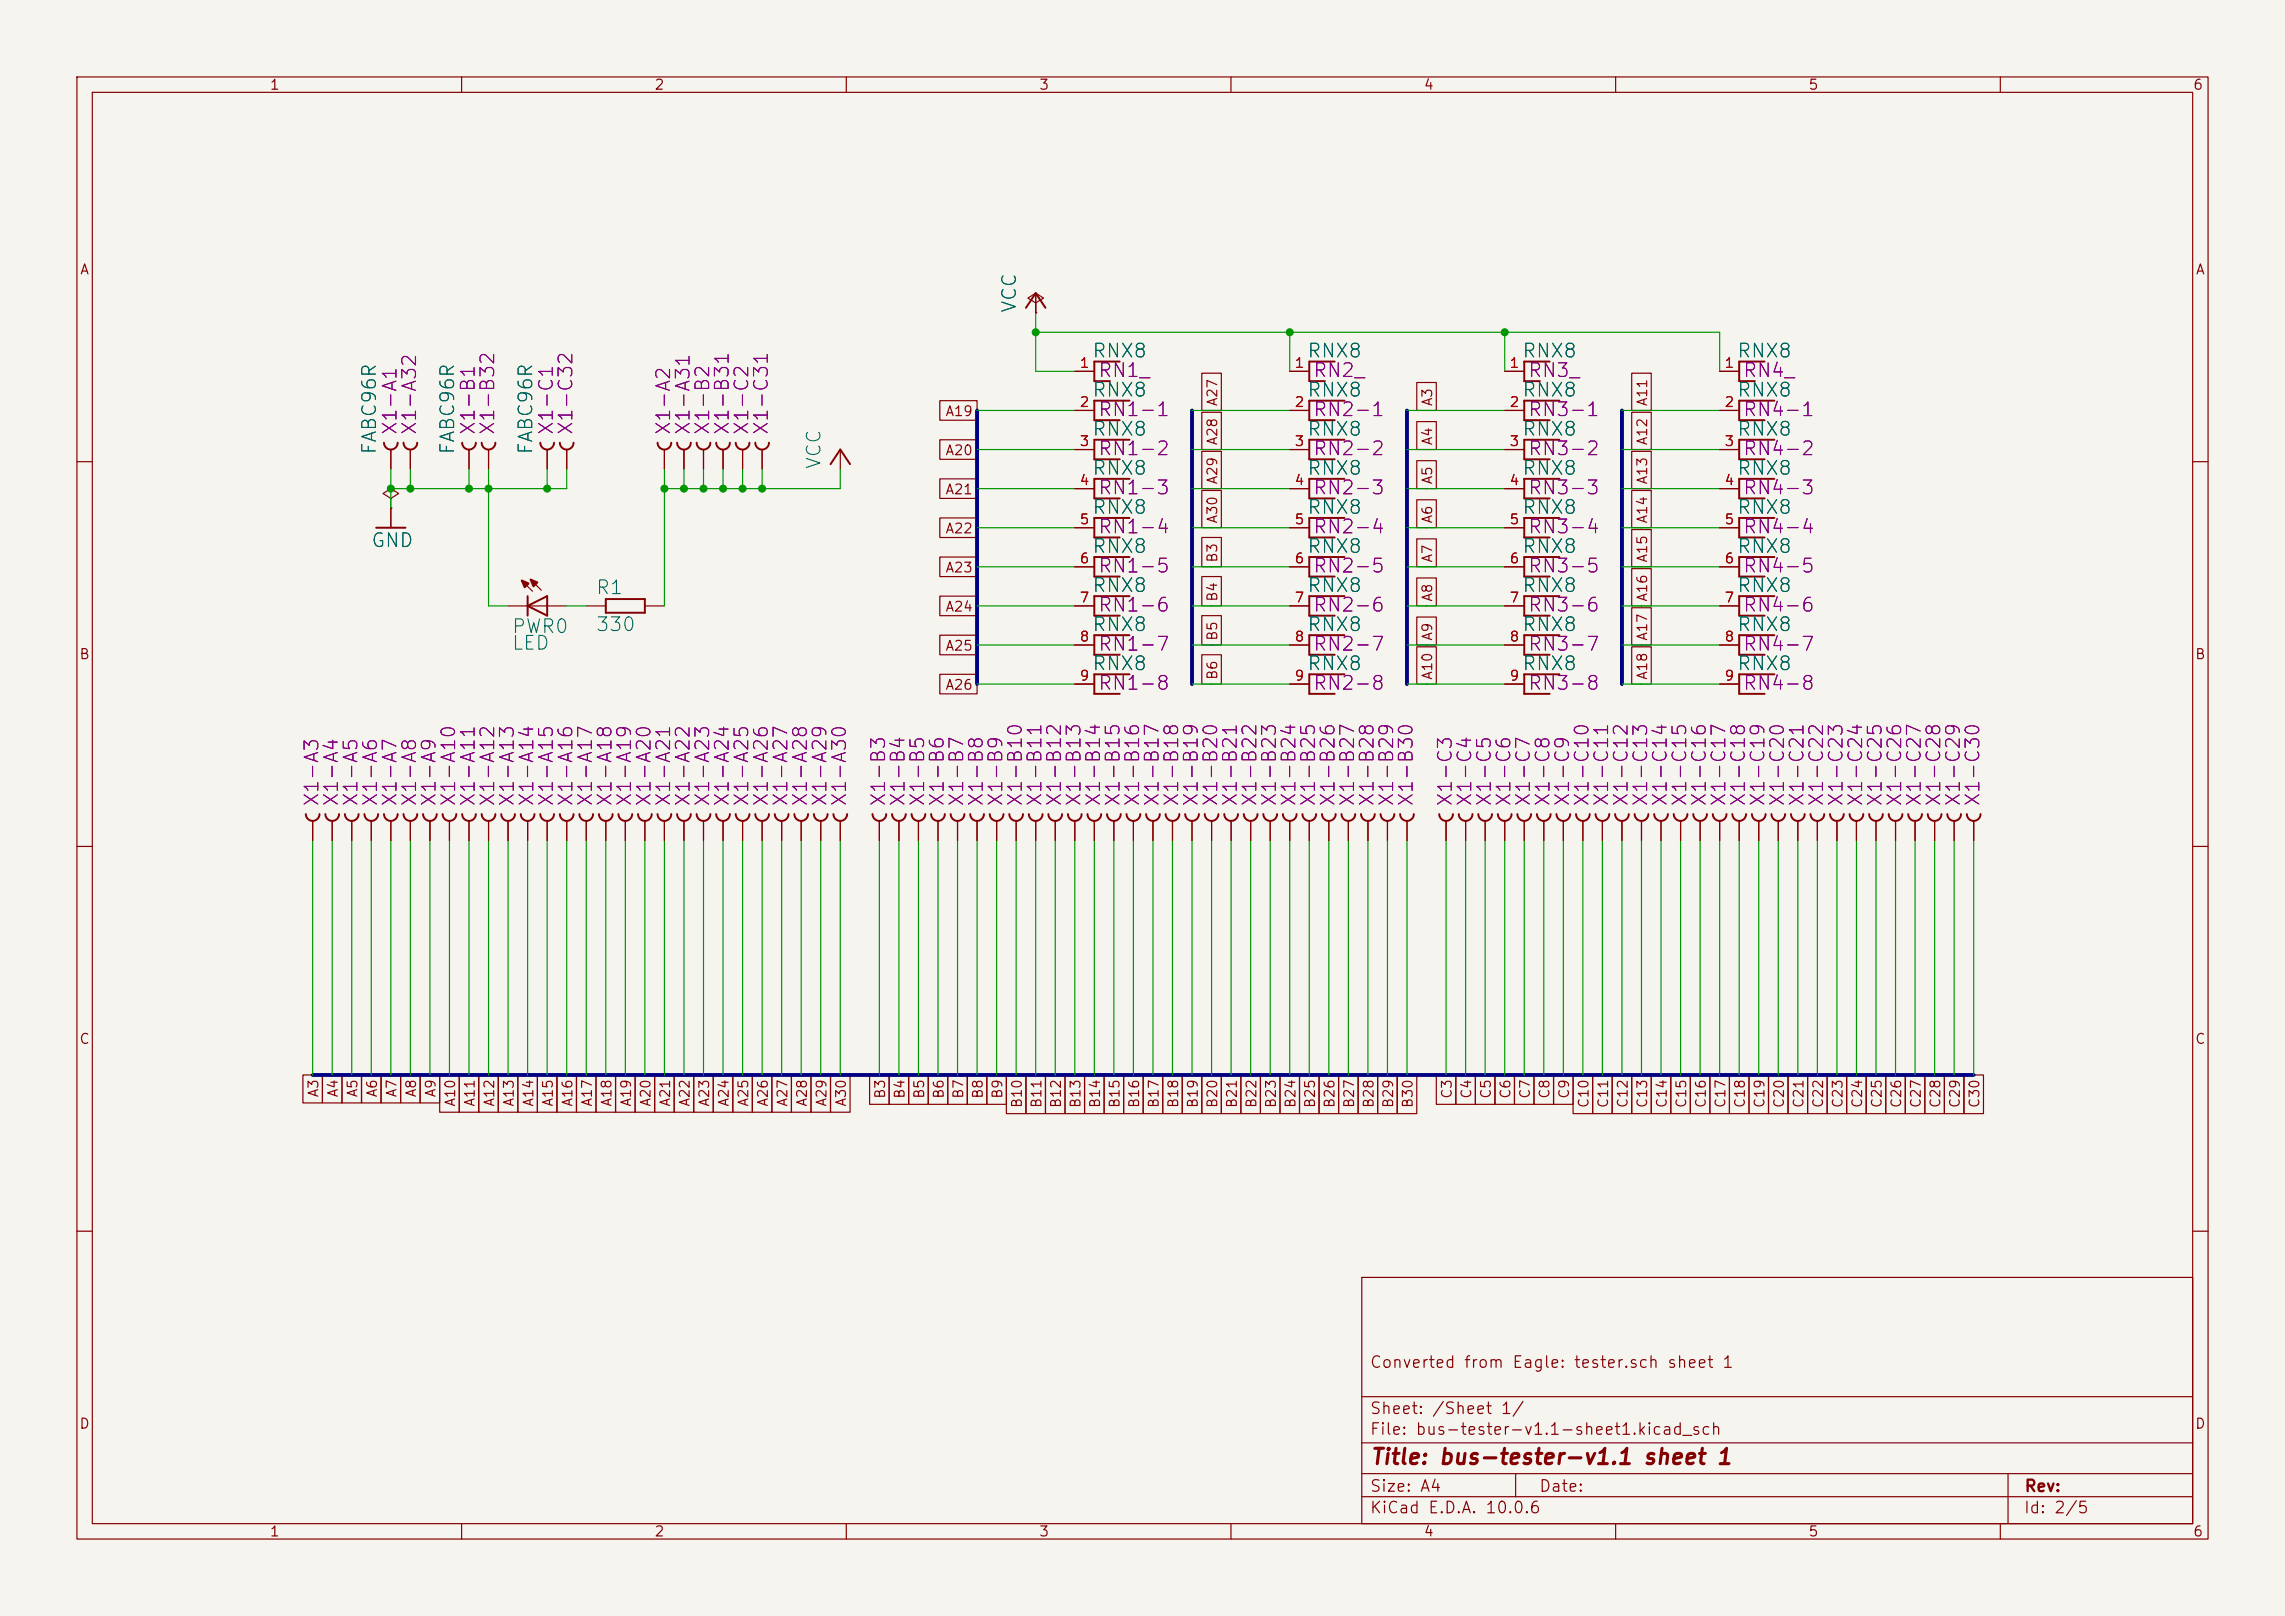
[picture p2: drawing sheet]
<svg xmlns="http://www.w3.org/2000/svg" width="297mm" height="210mm" viewBox="0 0 297 210" stroke-linecap="round" stroke-linejoin="round" font-family="sans-serif">
<defs><g id="words">
<text font-size="2" fill="#840000" x="178" y="190.8">Title: bus-tester-v1.1 sheet 1</text>
<g font-size="1.8" fill="#006464">
<text x="132.5" y="40.8" transform="rotate(-90 132.5 40.8)">VCC</text>
<text x="141.8" y="46.9">RNX8</text>
<text x="169.8" y="46.9">RNX8</text>
<text x="197.7" y="46.9">RNX8</text>
<text x="225.7" y="46.9">RNX8</text>
<text x="141.8" y="52">RNX8</text>
<text x="169.8" y="52">RNX8</text>
<text x="197.7" y="52">RNX8</text>
<text x="225.7" y="52">RNX8</text>
<text x="49.3" y="59.2" transform="rotate(-90 49.3 59.2)">FABC96R</text>
<text x="59.5" y="59.2" transform="rotate(-90 59.5 59.2)">FABC96R</text>
<text x="69.7" y="59.2" transform="rotate(-90 69.7 59.2)">FABC96R</text>
<text x="141.8" y="57.1">RNX8</text>
<text x="169.8" y="57.1">RNX8</text>
<text x="197.7" y="57.1">RNX8</text>
<text x="225.7" y="57.1">RNX8</text>
<text x="107.1" y="61.1" transform="rotate(-90 107.1 61.1)">VCC</text>
<text x="141.8" y="62.2">RNX8</text>
<text x="169.8" y="62.2">RNX8</text>
<text x="197.7" y="62.2">RNX8</text>
<text x="225.7" y="62.2">RNX8</text>
<text x="48.1" y="71.6">GND</text>
<text x="141.8" y="67.2">RNX8</text>
<text x="169.8" y="67.2">RNX8</text>
<text x="197.7" y="67.2">RNX8</text>
<text x="225.7" y="67.2">RNX8</text>
<text x="77.3" y="77.7">R1</text>
<text x="141.8" y="72.3">RNX8</text>
<text x="141.8" y="77.4">RNX8</text>
<text x="169.8" y="77.4">RNX8</text>
<text x="169.8" y="72.3">RNX8</text>
<text x="197.7" y="72.3">RNX8</text>
<text x="197.7" y="77.4">RNX8</text>
<text x="225.7" y="77.4">RNX8</text>
<text x="225.7" y="72.3">RNX8</text>
<text x="66.4" y="82.7">PWR0</text>
<text x="77.3" y="82.5">330</text>
<text x="141.8" y="82.5">RNX8</text>
<text x="169.8" y="82.5">RNX8</text>
<text x="197.7" y="82.5">RNX8</text>
<text x="225.7" y="82.5">RNX8</text>
<text x="66.4" y="84.9">LED</text>
<text x="141.8" y="87.6">RNX8</text>
<text x="169.8" y="87.6">RNX8</text>
<text x="197.7" y="87.6">RNX8</text>
<text x="225.7" y="87.6">RNX8</text>
</g>
<g font-size="1.8" fill="#840084">
<text x="142.6" y="49.5">RN1_</text>
<text x="170.5" y="49.5">RN2_</text>
<text x="198.5" y="49.5">RN3_</text>
<text x="226.4" y="49.5">RN4_</text>
<text x="52" y="56.7" transform="rotate(-90 52 56.7)">X1-A1</text>
<text x="54.5" y="56.7" transform="rotate(-90 54.5 56.7)">X1-A32</text>
<text x="62.2" y="56.7" transform="rotate(-90 62.2 56.7)">X1-B1</text>
<text x="64.7" y="56.7" transform="rotate(-90 64.7 56.7)">X1-B32</text>
<text x="72.3" y="56.7" transform="rotate(-90 72.3 56.7)">X1-C1</text>
<text x="74.9" y="56.7" transform="rotate(-90 74.9 56.7)">X1-C32</text>
<text x="87.6" y="56.7" transform="rotate(-90 87.6 56.7)">X1-A2</text>
<text x="90.1" y="56.7" transform="rotate(-90 90.1 56.7)">X1-A31</text>
<text x="92.6" y="56.7" transform="rotate(-90 92.6 56.7)">X1-B2</text>
<text x="95.2" y="56.7" transform="rotate(-90 95.2 56.7)">X1-B31</text>
<text x="97.7" y="56.7" transform="rotate(-90 97.7 56.7)">X1-C2</text>
<text x="100.3" y="56.7" transform="rotate(-90 100.3 56.7)">X1-C31</text>
<text x="142.6" y="59.6">RN1-2</text>
<text x="142.6" y="54.5">RN1-1</text>
<text x="170.5" y="59.6">RN2-2</text>
<text x="170.5" y="54.5">RN2-1</text>
<text x="198.5" y="59.6">RN3-2</text>
<text x="198.5" y="54.5">RN3-1</text>
<text x="226.4" y="59.6">RN4-2</text>
<text x="226.4" y="54.5">RN4-1</text>
<text x="142.6" y="64.7">RN1-3</text>
<text x="170.5" y="64.7">RN2-3</text>
<text x="198.5" y="64.7">RN3-3</text>
<text x="226.4" y="64.7">RN4-3</text>
<text x="142.6" y="69.8">RN1-4</text>
<text x="170.5" y="69.8">RN2-4</text>
<text x="198.5" y="69.8">RN3-4</text>
<text x="226.4" y="69.8">RN4-4</text>
<text x="142.6" y="74.9">RN1-5</text>
<text x="170.5" y="74.9">RN2-5</text>
<text x="198.5" y="74.9">RN3-5</text>
<text x="226.4" y="74.9">RN4-5</text>
<text x="142.6" y="79.9">RN1-6</text>
<text x="170.5" y="79.9">RN2-6</text>
<text x="198.5" y="79.9">RN3-6</text>
<text x="226.4" y="79.9">RN4-6</text>
<text x="142.6" y="85">RN1-7</text>
<text x="170.5" y="85">RN2-7</text>
<text x="198.5" y="85">RN3-7</text>
<text x="226.4" y="85">RN4-7</text>
<text x="142.6" y="90.1">RN1-8</text>
<text x="170.5" y="90.1">RN2-8</text>
<text x="198.5" y="90.1">RN3-8</text>
<text x="226.4" y="90.1">RN4-8</text>
<text x="41.8" y="104.9" transform="rotate(-90 41.8 104.9)">X1-A3</text>
<text x="44.4" y="104.9" transform="rotate(-90 44.4 104.9)">X1-A4</text>
<text x="46.9" y="104.9" transform="rotate(-90 46.9 104.9)">X1-A5</text>
<text x="49.5" y="104.9" transform="rotate(-90 49.5 104.9)">X1-A6</text>
<text x="52" y="104.9" transform="rotate(-90 52 104.9)">X1-A7</text>
<text x="54.5" y="104.9" transform="rotate(-90 54.5 104.9)">X1-A8</text>
<text x="57.1" y="104.9" transform="rotate(-90 57.1 104.9)">X1-A9</text>
<text x="59.6" y="104.9" transform="rotate(-90 59.6 104.9)">X1-A10</text>
<text x="62.2" y="104.9" transform="rotate(-90 62.2 104.9)">X1-A11</text>
<text x="64.7" y="104.9" transform="rotate(-90 64.7 104.9)">X1-A12</text>
<text x="67.2" y="104.9" transform="rotate(-90 67.2 104.9)">X1-A13</text>
<text x="69.8" y="104.9" transform="rotate(-90 69.8 104.9)">X1-A14</text>
<text x="72.3" y="104.9" transform="rotate(-90 72.3 104.9)">X1-A15</text>
<text x="74.9" y="104.9" transform="rotate(-90 74.9 104.9)">X1-A16</text>
<text x="77.4" y="104.9" transform="rotate(-90 77.4 104.9)">X1-A17</text>
<text x="79.9" y="104.9" transform="rotate(-90 79.9 104.9)">X1-A18</text>
<text x="82.5" y="104.9" transform="rotate(-90 82.5 104.9)">X1-A19</text>
<text x="85" y="104.9" transform="rotate(-90 85 104.9)">X1-A20</text>
<text x="87.6" y="104.9" transform="rotate(-90 87.6 104.9)">X1-A21</text>
<text x="90.1" y="104.9" transform="rotate(-90 90.1 104.9)">X1-A22</text>
<text x="92.6" y="104.9" transform="rotate(-90 92.6 104.9)">X1-A23</text>
<text x="95.2" y="104.9" transform="rotate(-90 95.2 104.9)">X1-A24</text>
<text x="97.7" y="104.9" transform="rotate(-90 97.7 104.9)">X1-A25</text>
<text x="100.3" y="104.9" transform="rotate(-90 100.3 104.9)">X1-A26</text>
<text x="102.8" y="104.9" transform="rotate(-90 102.8 104.9)">X1-A27</text>
<text x="105.3" y="104.9" transform="rotate(-90 105.3 104.9)">X1-A28</text>
<text x="107.9" y="104.9" transform="rotate(-90 107.9 104.9)">X1-A29</text>
<text x="110.4" y="104.9" transform="rotate(-90 110.4 104.9)">X1-A30</text>
<text x="115.5" y="104.9" transform="rotate(-90 115.5 104.9)">X1-B3</text>
<text x="118" y="104.9" transform="rotate(-90 118 104.9)">X1-B4</text>
<text x="120.6" y="104.9" transform="rotate(-90 120.6 104.9)">X1-B5</text>
<text x="123.1" y="104.9" transform="rotate(-90 123.1 104.9)">X1-B6</text>
<text x="125.7" y="104.9" transform="rotate(-90 125.7 104.9)">X1-B7</text>
<text x="128.2" y="104.9" transform="rotate(-90 128.2 104.9)">X1-B8</text>
<text x="130.7" y="104.9" transform="rotate(-90 130.7 104.9)">X1-B9</text>
<text x="133.3" y="104.9" transform="rotate(-90 133.3 104.9)">X1-B10</text>
<text x="135.8" y="104.9" transform="rotate(-90 135.8 104.9)">X1-B11</text>
<text x="138.4" y="104.9" transform="rotate(-90 138.4 104.9)">X1-B12</text>
<text x="140.9" y="104.9" transform="rotate(-90 140.9 104.9)">X1-B13</text>
<text x="143.4" y="104.9" transform="rotate(-90 143.4 104.9)">X1-B14</text>
<text x="146" y="104.9" transform="rotate(-90 146 104.9)">X1-B15</text>
<text x="148.5" y="104.9" transform="rotate(-90 148.5 104.9)">X1-B16</text>
<text x="151.1" y="104.9" transform="rotate(-90 151.1 104.9)">X1-B17</text>
<text x="153.6" y="104.9" transform="rotate(-90 153.6 104.9)">X1-B18</text>
<text x="156.1" y="104.9" transform="rotate(-90 156.1 104.9)">X1-B19</text>
<text x="158.7" y="104.9" transform="rotate(-90 158.7 104.9)">X1-B20</text>
<text x="161.2" y="104.9" transform="rotate(-90 161.2 104.9)">X1-B21</text>
<text x="163.8" y="104.9" transform="rotate(-90 163.8 104.9)">X1-B22</text>
<text x="166.3" y="104.9" transform="rotate(-90 166.3 104.9)">X1-B23</text>
<text x="168.8" y="104.9" transform="rotate(-90 168.8 104.9)">X1-B24</text>
<text x="171.4" y="104.9" transform="rotate(-90 171.4 104.9)">X1-B25</text>
<text x="173.9" y="104.9" transform="rotate(-90 173.9 104.9)">X1-B26</text>
<text x="176.5" y="104.9" transform="rotate(-90 176.5 104.9)">X1-B27</text>
<text x="179" y="104.9" transform="rotate(-90 179 104.9)">X1-B28</text>
<text x="181.5" y="104.9" transform="rotate(-90 181.5 104.9)">X1-B29</text>
<text x="184.1" y="104.9" transform="rotate(-90 184.1 104.9)">X1-B30</text>
<text x="189.2" y="104.9" transform="rotate(-90 189.2 104.9)">X1-C3</text>
<text x="191.7" y="104.9" transform="rotate(-90 191.7 104.9)">X1-C4</text>
<text x="194.2" y="104.9" transform="rotate(-90 194.2 104.9)">X1-C5</text>
<text x="196.8" y="104.9" transform="rotate(-90 196.8 104.9)">X1-C6</text>
<text x="199.3" y="104.9" transform="rotate(-90 199.3 104.9)">X1-C7</text>
<text x="201.9" y="104.9" transform="rotate(-90 201.9 104.9)">X1-C8</text>
<text x="204.4" y="104.9" transform="rotate(-90 204.4 104.9)">X1-C9</text>
<text x="206.9" y="104.9" transform="rotate(-90 206.9 104.9)">X1-C10</text>
<text x="209.5" y="104.9" transform="rotate(-90 209.5 104.9)">X1-C11</text>
<text x="212" y="104.9" transform="rotate(-90 212 104.9)">X1-C12</text>
<text x="214.6" y="104.9" transform="rotate(-90 214.6 104.9)">X1-C13</text>
<text x="217.1" y="104.9" transform="rotate(-90 217.1 104.9)">X1-C14</text>
<text x="219.6" y="104.9" transform="rotate(-90 219.6 104.9)">X1-C15</text>
<text x="222.2" y="104.9" transform="rotate(-90 222.2 104.9)">X1-C16</text>
<text x="224.7" y="104.9" transform="rotate(-90 224.7 104.9)">X1-C17</text>
<text x="227.3" y="104.9" transform="rotate(-90 227.3 104.9)">X1-C18</text>
<text x="229.8" y="104.9" transform="rotate(-90 229.8 104.9)">X1-C19</text>
<text x="232.3" y="104.9" transform="rotate(-90 232.3 104.9)">X1-C20</text>
<text x="234.9" y="104.9" transform="rotate(-90 234.9 104.9)">X1-C21</text>
<text x="237.4" y="104.9" transform="rotate(-90 237.4 104.9)">X1-C22</text>
<text x="240" y="104.9" transform="rotate(-90 240 104.9)">X1-C23</text>
<text x="242.5" y="104.9" transform="rotate(-90 242.5 104.9)">X1-C24</text>
<text x="245" y="104.9" transform="rotate(-90 245 104.9)">X1-C25</text>
<text x="247.6" y="104.9" transform="rotate(-90 247.6 104.9)">X1-C26</text>
<text x="250.1" y="104.9" transform="rotate(-90 250.1 104.9)">X1-C27</text>
<text x="252.7" y="104.9" transform="rotate(-90 252.7 104.9)">X1-C28</text>
<text x="255.2" y="104.9" transform="rotate(-90 255.2 104.9)">X1-C29</text>
<text x="257.7" y="104.9" transform="rotate(-90 257.7 104.9)">X1-C30</text>
</g>
<g font-size="1.5" fill="#840000">
<text x="178" y="178.1">Converted from Eagle: tester.sch sheet 1</text>
<text x="178" y="184.1">Sheet: /Sheet 1/</text>
<text x="178" y="186.8">File: bus-tester-v1.1-sheet1.kicad_sch</text>
<text x="178" y="197">KiCad E.D.A. 10.0.6</text>
<text x="178" y="194.2">Size: A4</text>
<text x="200" y="194.2">Date:</text>
<text x="263" y="197">Id: 2/5</text>
<text x="263" y="194.2">Rev:</text>
</g>
<g font-size="1.3" fill="#840000">
<text x="35" y="12">1</text>
<text x="85" y="12">2</text>
<text x="135" y="12">3</text>
<text x="185" y="12">4</text>
<text x="235" y="12">5</text>
<text x="285" y="12">6</text>
<text x="10.3" y="36">A</text>
<text x="285.3" y="36">A</text>
<text x="158.5" y="52.9" transform="rotate(-90 158.5 52.9)">A27</text>
<text x="186.5" y="52.9" transform="rotate(-90 186.5 52.9)">A3</text>
<text x="214.4" y="52.9" transform="rotate(-90 214.4 52.9)">A11</text>
<text x="122.8" y="54.4">A19</text>
<text x="122.8" y="59.5">A20</text>
<text x="158.5" y="58" transform="rotate(-90 158.5 58)">A28</text>
<text x="186.5" y="58" transform="rotate(-90 186.5 58)">A4</text>
<text x="214.4" y="58" transform="rotate(-90 214.4 58)">A12</text>
<text x="122.8" y="64.6">A21</text>
<text x="158.5" y="63.1" transform="rotate(-90 158.5 63.1)">A29</text>
<text x="186.5" y="63.1" transform="rotate(-90 186.5 63.1)">A5</text>
<text x="214.4" y="63.1" transform="rotate(-90 214.4 63.1)">A13</text>
<text x="122.8" y="69.6">A22</text>
<text x="158.5" y="68.1" transform="rotate(-90 158.5 68.1)">A30</text>
<text x="186.5" y="68.1" transform="rotate(-90 186.5 68.1)">A6</text>
<text x="214.4" y="68.1" transform="rotate(-90 214.4 68.1)">A14</text>
<text x="122.8" y="74.7">A23</text>
<text x="158.5" y="73.2" transform="rotate(-90 158.5 73.2)">B3</text>
<text x="186.5" y="73.2" transform="rotate(-90 186.5 73.2)">A7</text>
<text x="214.4" y="73.2" transform="rotate(-90 214.4 73.2)">A15</text>
<text x="122.8" y="79.8">A24</text>
<text x="158.5" y="83.4" transform="rotate(-90 158.5 83.4)">B5</text>
<text x="158.5" y="78.3" transform="rotate(-90 158.5 78.3)">B4</text>
<text x="186.5" y="83.4" transform="rotate(-90 186.5 83.4)">A9</text>
<text x="186.5" y="78.3" transform="rotate(-90 186.5 78.3)">A8</text>
<text x="214.4" y="83.4" transform="rotate(-90 214.4 83.4)">A17</text>
<text x="214.4" y="78.3" transform="rotate(-90 214.4 78.3)">A16</text>
<text x="10.2" y="86">B</text>
<text x="122.8" y="84.9">A25</text>
<text x="122.8" y="90">A26</text>
<text x="158.5" y="88.5" transform="rotate(-90 158.5 88.5)">B6</text>
<text x="186.5" y="88.5" transform="rotate(-90 186.5 88.5)">A10</text>
<text x="214.4" y="88.5" transform="rotate(-90 214.4 88.5)">A18</text>
<text x="285.2" y="86">B</text>
<text x="10.2" y="136">C</text>
<text x="285.2" y="136">C</text>
<text x="41.7" y="142.7" transform="rotate(-90 41.7 142.7)">A3</text>
<text x="44.2" y="142.7" transform="rotate(-90 44.2 142.7)">A4</text>
<text x="46.8" y="142.7" transform="rotate(-90 46.8 142.7)">A5</text>
<text x="49.3" y="142.7" transform="rotate(-90 49.3 142.7)">A6</text>
<text x="51.9" y="142.7" transform="rotate(-90 51.9 142.7)">A7</text>
<text x="54.4" y="142.7" transform="rotate(-90 54.4 142.7)">A8</text>
<text x="56.9" y="142.7" transform="rotate(-90 56.9 142.7)">A9</text>
<text x="59.5" y="143.9" transform="rotate(-90 59.5 143.9)">A10</text>
<text x="62" y="143.9" transform="rotate(-90 62 143.9)">A11</text>
<text x="64.6" y="143.9" transform="rotate(-90 64.6 143.9)">A12</text>
<text x="67.1" y="143.9" transform="rotate(-90 67.1 143.9)">A13</text>
<text x="69.6" y="143.9" transform="rotate(-90 69.6 143.9)">A14</text>
<text x="72.2" y="143.9" transform="rotate(-90 72.2 143.9)">A15</text>
<text x="74.7" y="143.9" transform="rotate(-90 74.7 143.9)">A16</text>
<text x="77.3" y="143.9" transform="rotate(-90 77.3 143.9)">A17</text>
<text x="79.8" y="143.9" transform="rotate(-90 79.8 143.9)">A18</text>
<text x="82.3" y="143.9" transform="rotate(-90 82.3 143.9)">A19</text>
<text x="84.9" y="143.9" transform="rotate(-90 84.9 143.9)">A20</text>
<text x="87.4" y="143.9" transform="rotate(-90 87.4 143.9)">A21</text>
<text x="90" y="143.9" transform="rotate(-90 90 143.9)">A22</text>
<text x="92.5" y="143.9" transform="rotate(-90 92.5 143.9)">A23</text>
<text x="95" y="143.9" transform="rotate(-90 95 143.9)">A24</text>
<text x="97.6" y="143.9" transform="rotate(-90 97.6 143.9)">A25</text>
<text x="100.1" y="143.9" transform="rotate(-90 100.1 143.9)">A26</text>
<text x="102.7" y="143.9" transform="rotate(-90 102.7 143.9)">A27</text>
<text x="105.2" y="143.9" transform="rotate(-90 105.2 143.9)">A28</text>
<text x="107.7" y="143.9" transform="rotate(-90 107.7 143.9)">A29</text>
<text x="110.3" y="143.9" transform="rotate(-90 110.3 143.9)">A30</text>
<text x="115.4" y="142.9" transform="rotate(-90 115.4 142.9)">B3</text>
<text x="117.9" y="142.9" transform="rotate(-90 117.9 142.9)">B4</text>
<text x="120.4" y="142.9" transform="rotate(-90 120.4 142.9)">B5</text>
<text x="123" y="142.9" transform="rotate(-90 123 142.9)">B6</text>
<text x="125.5" y="142.9" transform="rotate(-90 125.5 142.9)">B7</text>
<text x="128.1" y="142.9" transform="rotate(-90 128.1 142.9)">B8</text>
<text x="130.6" y="142.9" transform="rotate(-90 130.6 142.9)">B9</text>
<text x="189" y="142.9" transform="rotate(-90 189 142.9)">C3</text>
<text x="191.6" y="142.9" transform="rotate(-90 191.6 142.9)">C4</text>
<text x="194.1" y="142.9" transform="rotate(-90 194.1 142.9)">C5</text>
<text x="196.6" y="142.9" transform="rotate(-90 196.6 142.9)">C6</text>
<text x="199.2" y="142.9" transform="rotate(-90 199.2 142.9)">C7</text>
<text x="201.7" y="142.9" transform="rotate(-90 201.7 142.9)">C8</text>
<text x="204.3" y="142.9" transform="rotate(-90 204.3 142.9)">C9</text>
<text x="133.1" y="144.1" transform="rotate(-90 133.1 144.1)">B10</text>
<text x="135.7" y="144.1" transform="rotate(-90 135.7 144.1)">B11</text>
<text x="138.2" y="144.1" transform="rotate(-90 138.2 144.1)">B12</text>
<text x="140.8" y="144.1" transform="rotate(-90 140.8 144.1)">B13</text>
<text x="143.3" y="144.1" transform="rotate(-90 143.3 144.1)">B14</text>
<text x="145.8" y="144.1" transform="rotate(-90 145.8 144.1)">B15</text>
<text x="148.4" y="144.1" transform="rotate(-90 148.4 144.1)">B16</text>
<text x="150.9" y="144.1" transform="rotate(-90 150.9 144.1)">B17</text>
<text x="153.5" y="144.1" transform="rotate(-90 153.5 144.1)">B18</text>
<text x="156" y="144.1" transform="rotate(-90 156 144.1)">B19</text>
<text x="158.5" y="144.1" transform="rotate(-90 158.5 144.1)">B20</text>
<text x="161.1" y="144.1" transform="rotate(-90 161.1 144.1)">B21</text>
<text x="163.6" y="144.1" transform="rotate(-90 163.6 144.1)">B22</text>
<text x="166.2" y="144.1" transform="rotate(-90 166.2 144.1)">B23</text>
<text x="168.7" y="144.1" transform="rotate(-90 168.7 144.1)">B24</text>
<text x="171.2" y="144.1" transform="rotate(-90 171.2 144.1)">B25</text>
<text x="173.8" y="144.1" transform="rotate(-90 173.8 144.1)">B26</text>
<text x="176.3" y="144.1" transform="rotate(-90 176.3 144.1)">B27</text>
<text x="178.9" y="144.1" transform="rotate(-90 178.9 144.1)">B28</text>
<text x="181.4" y="144.1" transform="rotate(-90 181.4 144.1)">B29</text>
<text x="183.9" y="144.1" transform="rotate(-90 183.9 144.1)">B30</text>
<text x="206.8" y="144.1" transform="rotate(-90 206.8 144.1)">C10</text>
<text x="209.3" y="144.1" transform="rotate(-90 209.3 144.1)">C11</text>
<text x="211.9" y="144.1" transform="rotate(-90 211.9 144.1)">C12</text>
<text x="214.4" y="144.1" transform="rotate(-90 214.4 144.1)">C13</text>
<text x="217" y="144.1" transform="rotate(-90 217 144.1)">C14</text>
<text x="219.5" y="144.1" transform="rotate(-90 219.5 144.1)">C15</text>
<text x="222" y="144.1" transform="rotate(-90 222 144.1)">C16</text>
<text x="224.6" y="144.1" transform="rotate(-90 224.6 144.1)">C17</text>
<text x="227.1" y="144.1" transform="rotate(-90 227.1 144.1)">C18</text>
<text x="229.7" y="144.1" transform="rotate(-90 229.7 144.1)">C19</text>
<text x="232.2" y="144.1" transform="rotate(-90 232.2 144.1)">C20</text>
<text x="234.7" y="144.1" transform="rotate(-90 234.7 144.1)">C21</text>
<text x="237.3" y="144.1" transform="rotate(-90 237.3 144.1)">C22</text>
<text x="239.8" y="144.1" transform="rotate(-90 239.8 144.1)">C23</text>
<text x="242.4" y="144.1" transform="rotate(-90 242.4 144.1)">C24</text>
<text x="244.9" y="144.1" transform="rotate(-90 244.9 144.1)">C25</text>
<text x="247.4" y="144.1" transform="rotate(-90 247.4 144.1)">C26</text>
<text x="250" y="144.1" transform="rotate(-90 250 144.1)">C27</text>
<text x="252.5" y="144.1" transform="rotate(-90 252.5 144.1)">C28</text>
<text x="255.1" y="144.1" transform="rotate(-90 255.1 144.1)">C29</text>
<text x="257.6" y="144.1" transform="rotate(-90 257.6 144.1)">C30</text>
<text x="10.2" y="186">D</text>
<text x="285.2" y="186">D</text>
<text x="35" y="200">1</text>
<text x="85" y="200">2</text>
<text x="135" y="200">3</text>
<text x="185" y="200">4</text>
<text x="235" y="200">5</text>
<text x="285" y="200">6</text>
</g>
<g font-size="1.3" fill="#a90000">
<text x="140.2" y="48.1">1</text>
<text x="140.2" y="53.2">2</text>
<text x="168.2" y="48.1">1</text>
<text x="168.2" y="53.2">2</text>
<text x="196.1" y="48.1">1</text>
<text x="196.1" y="53.2">2</text>
<text x="224.1" y="53.2">2</text>
<text x="224.1" y="48.1">1</text>
<text x="140.2" y="58.3">3</text>
<text x="168.2" y="58.3">3</text>
<text x="196.1" y="58.3">3</text>
<text x="224.1" y="58.3">3</text>
<text x="140.2" y="63.4">4</text>
<text x="168.2" y="63.4">4</text>
<text x="196.1" y="63.4">4</text>
<text x="224.1" y="63.4">4</text>
<text x="140.2" y="68.4">5</text>
<text x="168.2" y="68.4">5</text>
<text x="196.1" y="68.4">5</text>
<text x="224.1" y="68.4">5</text>
<text x="140.2" y="73.5">6</text>
<text x="168.2" y="73.5">6</text>
<text x="196.1" y="73.5">6</text>
<text x="224.1" y="73.5">6</text>
<text x="140.2" y="83.7">8</text>
<text x="140.2" y="78.6">7</text>
<text x="168.2" y="83.7">8</text>
<text x="168.2" y="78.6">7</text>
<text x="196.1" y="83.7">8</text>
<text x="196.1" y="78.6">7</text>
<text x="224.1" y="78.6">7</text>
<text x="224.1" y="83.7">8</text>
<text x="140.2" y="88.8">9</text>
<text x="168.2" y="88.8">9</text>
<text x="196.1" y="88.8">9</text>
<text x="224.1" y="88.8">9</text>
</g>
</g></defs>
<path d="M0 0h297v210h-297z" fill="#f5f4ef" stroke="#f5f4ef" stroke-width=".13"/>
<g fill="none" stroke="#840000" stroke-width=".15">
<path d="M10 10h277v190h-277zM12 12h273v186h-273zM60 10v2M110 10v2M160 10v2M210 10v2M260 10v2M134.6 39.4l1-.7-1-.6-1 .6 1 .7v1.2M134.6 38.1v2.5M50.8 58.4v2.6M53.3 58.4v2.6M61 58.4v2.6"/>
<path d="M63.5 58.4v2.6M71.1 58.4v2.6M73.7 58.4v2.6M86.4 58.4v2.6M88.9 58.4v2.6M91.4 58.4v2.6M94 58.4v2.6M96.5 58.4v2.6M99.1 58.4v2.6M109.2 58.4v2.6M122.2 52.1h4.8v2.5h-4.8zM122.2 57.1h4.8v2.6h-4.8z"/>
<path d="M134.6 40.6h.1M139.7 48.3h2.5M139.7 58.4h2.5M139.7 53.3h2.5M156.2 58.7h2.6v4.8h-2.6zM156.2 53.6h2.6v4.8h-2.6zM156.2 48.5h2.6v4.8h-2.6zM167.6 48.3h2.6M167.6 58.4h2.6M167.6 53.3h2.6M184.1 49.7h2.6v3.6h-2.6zM184.1 59.9h2.6v3.6h-2.6z"/>
<path d="M184.1 54.8h2.6v3.6h-2.6zM195.6 48.3h2.5M195.6 58.4h2.5M195.6 53.3h2.5M212.1 53.6h2.5v4.8h-2.5zM212.1 48.5h2.5v4.8h-2.5zM212.1 58.7h2.5v4.8h-2.5zM223.5 48.3h2.6M223.5 58.4h2.6M223.5 53.3h2.6M10 60h2M50.8 64.8l1-.7-1-.6-1 .6 1 .7v1.2"/>
<path d="M50.8 66h.1M50.8 66v2.6M66 78.7h7.7M67.8 75.4l1.4 1.4M69 75.3l1.4 1.4M76.2 78.7h2.5M83.8 78.7h2.6M122.2 62.2h4.8v2.6h-4.8zM122.2 67.3h4.8v2.6h-4.8zM122.2 72.4h4.8v2.5h-4.8zM122.2 77.5h4.8v2.5h-4.8zM139.7 68.6h2.5"/>
<path d="M139.7 73.7h2.5M139.7 78.7h2.5M139.7 63.5h2.5M156.2 74.9h2.6v3.8h-2.6zM156.2 69.8h2.6v3.9h-2.6zM156.2 63.7h2.6v4.9h-2.6zM167.6 68.6h2.6M167.6 73.7h2.6M167.6 78.7h2.6M167.6 63.5h2.6M184.1 75.1h2.6v3.6h-2.6zM184.1 70h2.6v3.7h-2.6z"/>
<path d="M184.1 64.9h2.6v3.7h-2.6zM195.6 68.6h2.5M195.6 73.7h2.5M195.6 78.7h2.5M195.6 63.5h2.5M212.1 68.8h2.5v4.9h-2.5zM212.1 79h2.5v4.8h-2.5zM212.1 73.9h2.5v4.8h-2.5zM212.1 63.7h2.5v4.9h-2.5zM223.5 68.6h2.6M223.5 73.7h2.6M223.5 78.7h2.6"/>
<path d="M223.5 63.5h2.6M285 60h2M122.2 82.5h4.8v2.6h-4.8zM122.2 87.6h4.8v2.6h-4.8zM139.7 83.8h2.5M139.7 88.9h2.5M156.2 85.1h2.6v3.8h-2.6zM156.2 80h2.6v3.8h-2.6zM167.6 83.8h2.6M167.6 88.9h2.6M184.1 84.1h2.6v4.8h-2.6zM184.1 80.2h2.6v3.6h-2.6z"/>
<path d="M195.6 83.8h2.5M195.6 88.9h2.5M212.1 84.1h2.5v4.8h-2.5zM223.5 83.8h2.6M223.5 88.9h2.6M10 110h2M40.6 106.7v2.5M43.2 106.7v2.5M45.7 106.7v2.5M48.3 106.7v2.5M50.8 106.7v2.5M53.3 106.7v2.5"/>
<path d="M55.9 106.7v2.5M58.4 106.7v2.5M61 106.7v2.5M63.5 106.7v2.5M66 106.7v2.5M68.6 106.7v2.5M71.1 106.7v2.5M73.7 106.7v2.5M76.2 106.7v2.5M78.7 106.7v2.5M81.3 106.7v2.5M83.8 106.7v2.5"/>
<path d="M86.4 106.7v2.5M88.9 106.7v2.5M91.4 106.7v2.5M94 106.7v2.5M96.5 106.7v2.5M99.1 106.7v2.5M101.6 106.7v2.5M104.1 106.7v2.5M106.7 106.7v2.5M109.2 106.7v2.5M114.3 106.7v2.5M116.8 106.7v2.5"/>
<path d="M119.4 106.7v2.5M121.9 106.7v2.5M124.5 106.7v2.5M127 106.7v2.5M129.5 106.7v2.5M132.1 106.7v2.5M134.6 106.7v2.5M137.2 106.7v2.5M139.7 106.7v2.5M142.2 106.7v2.5M144.8 106.7v2.5M147.3 106.7v2.5"/>
<path d="M149.9 106.7v2.5M152.4 106.7v2.5M154.9 106.7v2.5M157.5 106.7v2.5M160 106.7v2.5M162.6 106.7v2.5M165.1 106.7v2.5M167.6 106.7v2.5M170.2 106.7v2.5M172.7 106.7v2.5M175.3 106.7v2.5M177.8 106.7v2.5"/>
<path d="M180.3 106.7v2.5M182.9 106.7v2.5M188 106.7v2.5M190.5 106.7v2.5M193 106.7v2.5M195.6 106.7v2.5M198.1 106.7v2.5M200.7 106.7v2.5M203.2 106.7v2.5M205.7 106.7v2.5M208.3 106.7v2.5M210.8 106.7v2.5"/>
<path d="M213.4 106.7v2.5M215.9 106.7v2.5M218.4 106.7v2.5M221 106.7v2.5M223.5 106.7v2.5M226.1 106.7v2.5M228.6 106.7v2.5M231.1 106.7v2.5M233.7 106.7v2.5M236.2 106.7v2.5M238.8 106.7v2.5M241.3 106.7v2.5"/>
<path d="M243.8 106.7v2.5M246.4 106.7v2.5M248.9 106.7v2.5M251.5 106.7v2.5M254 106.7v2.5M256.5 106.7v2.5M285 110h2M39.4 139.7h2.5v3.6h-2.5zM41.9 139.7h2.6v3.6h-2.6zM44.4 139.7h2.6v3.6h-2.6zM47 139.7h2.5v3.6h-2.5zM49.5 139.7h2.6v3.6h-2.6z"/>
<path d="M52.1 139.7h2.5v3.6h-2.5zM54.6 139.7h2.6v3.6h-2.6zM57.1 139.7h2.6v4.8h-2.6zM59.7 139.7h2.5v4.8h-2.5zM62.2 139.7h2.6v4.8h-2.6zM64.8 139.7h2.5v4.8h-2.5zM67.3 139.7h2.6v4.8h-2.6zM69.8 139.7h2.6v4.8h-2.6zM72.4 139.7h2.5v4.8h-2.5zM74.9 139.7h2.6v4.8h-2.6zM77.5 139.7h2.5v4.8h-2.5zM80 139.7h2.6v4.8h-2.6z"/>
<path d="M82.5 139.7h2.6v4.8h-2.6zM85.1 139.7h2.5v4.8h-2.5zM87.6 139.7h2.6v4.8h-2.6zM90.2 139.7h2.5v4.8h-2.5zM92.7 139.7h2.6v4.8h-2.6zM95.2 139.7h2.6v4.8h-2.6zM97.8 139.7h2.5v4.8h-2.5zM100.3 139.7h2.6v4.8h-2.6zM102.9 139.7h2.5v4.8h-2.5zM105.4 139.7h2.6v4.8h-2.6zM107.9 139.7h2.6v4.8h-2.6zM113 139.7h2.6v3.8h-2.6z"/>
<path d="M115.6 139.7h2.5v3.8h-2.5zM118.1 139.7h2.6v3.8h-2.6zM120.6 139.7h2.6v3.8h-2.6zM123.2 139.7h2.5v3.8h-2.5zM125.7 139.7h2.6v3.8h-2.6zM128.3 139.7h2.5v3.8h-2.5zM130.8 139.7h2.6v5h-2.6zM133.3 139.7h2.6v5h-2.6zM135.9 139.7h2.5v5h-2.5zM138.4 139.7h2.6v5h-2.6zM141 139.7h2.5v5h-2.5zM143.5 139.7h2.6v5h-2.6z"/>
<path d="M146 139.7h2.6v5h-2.6zM148.6 139.7h2.5v5h-2.5zM151.1 139.7h2.6v5h-2.6zM153.7 139.7h2.5v5h-2.5zM156.2 139.7h2.6v5h-2.6zM158.7 139.7h2.6v5h-2.6zM161.3 139.7h2.5v5h-2.5zM163.8 139.7h2.6v5h-2.6zM166.4 139.7h2.5v5h-2.5zM168.9 139.7h2.6v5h-2.6zM171.4 139.7h2.6v5h-2.6zM174 139.7h2.5v5h-2.5z"/>
<path d="M176.5 139.7h2.6v5h-2.6zM179.1 139.7h2.5v5h-2.5zM181.6 139.7h2.6v5h-2.6zM186.7 139.7h2.5v3.8h-2.5zM189.2 139.7h2.6v3.8h-2.6zM191.8 139.7h2.5v3.8h-2.5zM194.3 139.7h2.6v3.8h-2.6zM196.8 139.7h2.6v3.8h-2.6zM199.4 139.7h2.5v3.8h-2.5zM201.9 139.7h2.6v3.8h-2.6zM204.5 139.7h2.5v5h-2.5zM207 139.7h2.6v5h-2.6z"/>
<path d="M209.5 139.7h2.6v5h-2.6zM212.1 139.7h2.5v5h-2.5zM214.6 139.7h2.6v5h-2.6zM217.2 139.7h2.5v5h-2.5zM219.7 139.7h2.6v5h-2.6zM222.2 139.7h2.6v5h-2.6zM224.8 139.7h2.5v5h-2.5zM227.3 139.7h2.6v5h-2.6zM229.9 139.7h2.5v5h-2.5zM232.4 139.7h2.6v5h-2.6zM234.9 139.7h2.6v5h-2.6zM237.5 139.7h2.5v5h-2.5z"/>
<path d="M240 139.7h2.6v5h-2.6zM242.6 139.7h2.5v5h-2.5zM245.1 139.7h2.6v5h-2.6zM247.6 139.7h2.6v5h-2.6zM250.2 139.7h2.5v5h-2.5zM252.7 139.7h2.6v5h-2.6zM255.3 139.7h2.5v5h-2.5zM10 160h2M177 166h108v32h-108zM285 160h2M60 198v2M110 198v2"/>
<path d="M160 198v2M177 194.5h108M177 191.5h108M177 187.5h108M177 181.5h108M197 191.5v3M210 198v2M260 198v2M261 191.5v6.5"/>
</g>
<g fill="none" stroke="#840000" stroke-width=".25">
<path d="M49.9 57.5a.89 .89 0 0 0 .9 .9 .89 .89 0 0 0 .9-.9M52.5 57.5a.89 .89 0 0 0 .8 .9 .89 .89 0 0 0 .9-.9M60.1 57.5a.89 .89 0 0 0 .9 .9 .89 .89 0 0 0 .8-.9M62.6 57.5a.89 .89 0 0 0 .9 .9 .89 .89 0 0 0 .9-.9M70.2 57.5a.89 .89 0 0 0 .9 .9 .89 .89 0 0 0 .9-.9M72.8 57.5a.89 .89 0 0 0 .9 .9 .89 .89 0 0 0 .8-.9M85.5 57.5a.89 .89 0 0 0 .9 .9 .89 .89 0 0 0 .8-.9M88 57.5a.89 .89 0 0 0 .9 .9 .89 .89 0 0 0 .9-.9M90.6 57.5a.89 .89 0 0 0 .8 .9 .89 .89 0 0 0 .9-.9M93.1 57.5a.89 .89 0 0 0 .9 .9 .89 .89 0 0 0 .9-.9M95.6 57.5a.89 .89 0 0 0 .9 .9 .89 .89 0 0 0 .9-.9M98.2 57.5a.89 .89 0 0 0 .9 .9 .89 .89 0 0 0 .8-.9"/>
<path d="M133.3 40l1.3-1.9 1.3 1.9M145.5 47h-3.3v2.5h2.1M146.8 52.1h-4.6v2.5h3.3M146.8 57.2h-4.6v2.5h3.3M173.5 47h-3.3v2.5h2M174.8 57.2h-4.6v2.5h3.3M174.8 52.1h-4.6v2.5h3.3M201.4 47h-3.3v2.5h2.1M202.7 57.2h-4.6v2.5h3.3M202.7 52.1h-4.6v2.5h3.3M229.4 47h-3.3v2.5h2M230.6 57.2h-4.5v2.5h3.3"/>
<path d="M230.6 52.1h-4.5v2.5h3.3M48.9 68.6h3.8M68.6 78.7l2.5-1.2v2.5zM68.6 77.5v2.5M78.7 77.9h5.1v1.7h-5.1zM107.9 60.3l1.3-1.9 1.3 1.9M146.8 62.2h-4.6v2.6h3.3M146.8 67.3h-4.6v2.6h3.3M146.8 72.4h-4.6v2.5h3.3M146.8 77.5h-4.6v2.5h3.3M174.8 67.3h-4.6v2.6h3.3M174.8 72.4h-4.6v2.5h3.3"/>
<path d="M174.8 77.5h-4.6v2.5h3.3M174.8 62.2h-4.6v2.6h3.3M202.7 67.3h-4.6v2.6h3.3M202.7 72.4h-4.6v2.5h3.3M202.7 77.5h-4.6v2.5h3.3M202.7 62.2h-4.6v2.6h3.3M230.6 67.3h-4.5v2.6h3.3M230.6 72.4h-4.5v2.5h3.3M230.6 77.5h-4.5v2.5h3.3M230.6 62.2h-4.5v2.6h3.3M146.8 82.6h-4.6v2.5h3.3M146.8 87.6h-4.6v2.6h3.3"/>
<path d="M174.8 82.6h-4.6v2.5h3.3M174.8 87.6h-4.6v2.6h3.3M202.7 82.6h-4.6v2.5h3.3M202.7 87.6h-4.6v2.6h3.3M230.6 82.6h-4.5v2.5h3.3M230.6 87.6h-4.5v2.6h3.3M39.8 105.8a.89 .89 0 0 0 .8 .9 .89 .89 0 0 0 .9-.9M42.3 105.8a.89 .89 0 0 0 .9 .9 .89 .89 0 0 0 .9-.9M44.8 105.8a.89 .89 0 0 0 .9 .9 .89 .89 0 0 0 .9-.9M47.4 105.8a.89 .89 0 0 0 .9 .9 .89 .89 0 0 0 .8-.9M49.9 105.8a.89 .89 0 0 0 .9 .9 .89 .89 0 0 0 .9-.9M52.5 105.8a.89 .89 0 0 0 .8 .9 .89 .89 0 0 0 .9-.9"/>
<path d="M55 105.8a.89 .89 0 0 0 .9 .9 .89 .89 0 0 0 .9-.9M57.5 105.8a.89 .89 0 0 0 .9 .9 .89 .89 0 0 0 .9-.9M60.1 105.8a.89 .89 0 0 0 .9 .9 .89 .89 0 0 0 .8-.9M62.6 105.8a.89 .89 0 0 0 .9 .9 .89 .89 0 0 0 .9-.9M65.2 105.8a.89 .89 0 0 0 .8 .9 .89 .89 0 0 0 .9-.9M67.7 105.8a.89 .89 0 0 0 .9 .9 .89 .89 0 0 0 .9-.9M70.2 105.8a.89 .89 0 0 0 .9 .9 .89 .89 0 0 0 .9-.9M72.8 105.8a.89 .89 0 0 0 .9 .9 .89 .89 0 0 0 .8-.9M75.3 105.8a.89 .89 0 0 0 .9 .9 .89 .89 0 0 0 .9-.9M77.9 105.8a.89 .89 0 0 0 .8 .9 .89 .89 0 0 0 .9-.9M80.4 105.8a.89 .89 0 0 0 .9 .9 .89 .89 0 0 0 .9-.9M82.9 105.8a.89 .89 0 0 0 .9 .9 .89 .89 0 0 0 .9-.9"/>
<path d="M85.5 105.8a.89 .89 0 0 0 .9 .9 .89 .89 0 0 0 .8-.9M88 105.8a.89 .89 0 0 0 .9 .9 .89 .89 0 0 0 .9-.9M90.6 105.8a.89 .89 0 0 0 .8 .9 .89 .89 0 0 0 .9-.9M93.1 105.8a.89 .89 0 0 0 .9 .9 .89 .89 0 0 0 .9-.9M95.6 105.8a.89 .89 0 0 0 .9 .9 .89 .89 0 0 0 .9-.9M98.2 105.8a.89 .89 0 0 0 .9 .9 .89 .89 0 0 0 .8-.9M100.7 105.8a.89 .89 0 0 0 .9 .9 .89 .89 0 0 0 .9-.9M103.3 105.8a.89 .89 0 0 0 .8 .9 .89 .89 0 0 0 .9-.9M105.8 105.8a.89 .89 0 0 0 .9 .9 .89 .89 0 0 0 .9-.9M108.3 105.8a.89 .89 0 0 0 .9 .9 .89 .89 0 0 0 .9-.9M113.4 105.8a.89 .89 0 0 0 .9 .9 .89 .89 0 0 0 .9-.9M116 105.8a.89 .89 0 0 0 .8 .9 .89 .89 0 0 0 .9-.9"/>
<path d="M118.5 105.8a.89 .89 0 0 0 .9 .9 .89 .89 0 0 0 .9-.9M121 105.8a.89 .89 0 0 0 .9 .9 .89 .89 0 0 0 .9-.9M123.6 105.8a.89 .89 0 0 0 .9 .9 .89 .89 0 0 0 .8-.9M126.1 105.8a.89 .89 0 0 0 .9 .9 .89 .89 0 0 0 .9-.9M128.7 105.8a.89 .89 0 0 0 .8 .9 .89 .89 0 0 0 .9-.9M131.2 105.8a.89 .89 0 0 0 .9 .9 .89 .89 0 0 0 .9-.9M133.7 105.8a.89 .89 0 0 0 .9 .9 .89 .89 0 0 0 .9-.9M136.3 105.8a.89 .89 0 0 0 .9 .9 .89 .89 0 0 0 .8-.9M138.8 105.8a.89 .89 0 0 0 .9 .9 .89 .89 0 0 0 .9-.9M141.4 105.8a.89 .89 0 0 0 .8 .9 .89 .89 0 0 0 .9-.9M143.9 105.8a.89 .89 0 0 0 .9 .9 .89 .89 0 0 0 .9-.9M146.4 105.8a.89 .89 0 0 0 .9 .9 .89 .89 0 0 0 .9-.9"/>
<path d="M149 105.8a.89 .89 0 0 0 .9 .9 .89 .89 0 0 0 .8-.9M151.5 105.8a.89 .89 0 0 0 .9 .9 .89 .89 0 0 0 .9-.9M154.1 105.8a.89 .89 0 0 0 .8 .9 .89 .89 0 0 0 .9-.9M156.6 105.8a.89 .89 0 0 0 .9 .9 .89 .89 0 0 0 .9-.9M159.1 105.8a.89 .89 0 0 0 .9 .9 .89 .89 0 0 0 .9-.9M161.7 105.8a.89 .89 0 0 0 .9 .9 .89 .89 0 0 0 .8-.9M164.2 105.8a.89 .89 0 0 0 .9 .9 .89 .89 0 0 0 .9-.9M166.8 105.8a.89 .89 0 0 0 .8 .9 .89 .89 0 0 0 .9-.9M169.3 105.8a.89 .89 0 0 0 .9 .9 .89 .89 0 0 0 .9-.9M171.8 105.8a.89 .89 0 0 0 .9 .9 .89 .89 0 0 0 .9-.9M174.4 105.8a.89 .89 0 0 0 .9 .9 .89 .89 0 0 0 .8-.9M176.9 105.8a.89 .89 0 0 0 .9 .9 .89 .89 0 0 0 .9-.9"/>
<path d="M179.5 105.8a.89 .89 0 0 0 .8 .9 .89 .89 0 0 0 .9-.9M182 105.8a.89 .89 0 0 0 .9 .9 .89 .89 0 0 0 .9-.9M187.1 105.8a.89 .89 0 0 0 .9 .9 .89 .89 0 0 0 .8-.9M189.6 105.8a.89 .89 0 0 0 .9 .9 .89 .89 0 0 0 .9-.9M192.2 105.8a.89 .89 0 0 0 .8 .9 .89 .89 0 0 0 .9-.9M194.7 105.8a.89 .89 0 0 0 .9 .9 .89 .89 0 0 0 .9-.9M197.2 105.8a.89 .89 0 0 0 .9 .9 .89 .89 0 0 0 .9-.9M199.8 105.8a.89 .89 0 0 0 .9 .9 .89 .89 0 0 0 .8-.9M202.3 105.8a.89 .89 0 0 0 .9 .9 .89 .89 0 0 0 .9-.9M204.9 105.8a.89 .89 0 0 0 .8 .9 .89 .89 0 0 0 .9-.9M207.4 105.8a.89 .89 0 0 0 .9 .9 .89 .89 0 0 0 .9-.9M209.9 105.8a.89 .89 0 0 0 .9 .9 .89 .89 0 0 0 .9-.9"/>
<path d="M212.5 105.8a.89 .89 0 0 0 .9 .9 .89 .89 0 0 0 .8-.9M215 105.8a.89 .89 0 0 0 .9 .9 .89 .89 0 0 0 .9-.9M217.6 105.8a.89 .89 0 0 0 .8 .9 .89 .89 0 0 0 .9-.9M220.1 105.8a.89 .89 0 0 0 .9 .9 .89 .89 0 0 0 .9-.9M222.6 105.8a.89 .89 0 0 0 .9 .9 .89 .89 0 0 0 .9-.9M225.2 105.8a.89 .89 0 0 0 .9 .9 .89 .89 0 0 0 .8-.9M227.7 105.8a.89 .89 0 0 0 .9 .9 .89 .89 0 0 0 .9-.9M230.3 105.8a.89 .89 0 0 0 .8 .9 .89 .89 0 0 0 .9-.9M232.8 105.8a.89 .89 0 0 0 .9 .9 .89 .89 0 0 0 .9-.9M235.3 105.8a.89 .89 0 0 0 .9 .9 .89 .89 0 0 0 .9-.9M237.9 105.8a.89 .89 0 0 0 .9 .9 .89 .89 0 0 0 .8-.9M240.4 105.8a.89 .89 0 0 0 .9 .9 .89 .89 0 0 0 .9-.9"/>
<path d="M243 105.8a.89 .89 0 0 0 .8 .9 .89 .89 0 0 0 .9-.9M245.5 105.8a.89 .89 0 0 0 .9 .9 .89 .89 0 0 0 .9-.9M248 105.8a.89 .89 0 0 0 .9 .9 .89 .89 0 0 0 .9-.9M250.6 105.8a.89 .89 0 0 0 .9 .9 .89 .89 0 0 0 .8-.9M253.1 105.8a.89 .89 0 0 0 .9 .9 .89 .89 0 0 0 .9-.9M255.7 105.8a.89 .89 0 0 0 .8 .9 .89 .89 0 0 0 .9-.9"/>
</g>
<g fill="#840000" stroke="#840000" stroke-width=".25">
<path d="M69 75.3l.8 .4-.5 .5z"/>
<path d="M67.8 75.4l.9 .4-.5 .5z"/>
</g>
<path d="M127 53.3v35.6M154.9 53.3v35.6M182.9 53.3v35.6M210.8 53.3v35.6M40.6 139.7h215.9" fill="none" stroke="#000084" stroke-width=".5"/>
<g fill="none" stroke="#009600" stroke-width=".15">
<path d="M127 58.4h12.7M127 53.3h12.7M134.6 40.6v7.7h5.1M134.6 43.2h88.9v5.1M154.9 58.4h12.7M154.9 53.3h12.7M167.6 43.2v5.1M182.9 58.4h12.7M182.9 53.3h12.7M195.6 43.2v5.1M210.8 58.4h12.7M210.8 53.3h12.7"/>
<path d="M50.8 61v5M53.3 61v2.5M61 61v2.5M63.5 61v17.7h2.5M71.1 61v2.5M73.7 61v2.5h-22.9M73.7 78.7h2.5M86.4 61v17.7M88.9 61v2.5M91.4 61v2.5M94 61v2.5M96.5 61v2.5"/>
<path d="M99.1 61v2.5M109.2 61v2.5h-22.8M127 63.5h12.7M127 68.6h12.7M127 73.7h12.7M127 78.7h12.7M154.9 63.5h12.7M154.9 68.6h12.7M154.9 73.7h12.7M154.9 78.7h12.7M182.9 63.5h12.7M182.9 68.6h12.7"/>
<path d="M182.9 73.7h12.7M182.9 78.7h12.7M210.8 63.5h12.7M210.8 68.6h12.7M210.8 73.7h12.7M210.8 78.7h12.7M127 83.8h12.7M127 88.9h12.7M154.9 83.8h12.7M154.9 88.9h12.7M182.9 83.8h12.7M182.9 88.9h12.7"/>
<path d="M210.8 83.8h12.7M210.8 88.9h12.7M40.6 109.2v30.5M43.2 109.2v30.5M45.7 109.2v30.5M48.3 109.2v30.5M50.8 109.2v30.5M53.3 109.2v30.5M55.9 109.2v30.5M58.4 109.2v30.5M61 109.2v30.5M63.5 109.2v30.5"/>
<path d="M66 109.2v30.5M68.6 109.2v30.5M71.1 109.2v30.5M73.7 109.2v30.5M76.2 109.2v30.5M78.7 109.2v30.5M81.3 109.2v30.5M83.8 109.2v30.5M86.4 109.2v30.5M88.9 109.2v30.5M91.4 109.2v30.5M94 109.2v30.5"/>
<path d="M96.5 109.2v30.5M99.1 109.2v30.5M101.6 109.2v30.5M104.1 109.2v30.5M106.7 109.2v30.5M109.2 109.2v30.5M114.3 109.2v30.5M116.8 109.2v30.5M119.4 109.2v30.5M121.9 109.2v30.5M124.5 109.2v30.5M127 109.2v30.5"/>
<path d="M129.5 109.2v30.5M132.1 109.2v30.5M134.6 109.2v30.5M137.2 109.2v30.5M139.7 109.2v30.5M142.2 109.2v30.5M144.8 109.2v30.5M147.3 109.2v30.5M149.9 109.2v30.5M152.4 109.2v30.5M154.9 109.2v30.5M157.5 109.2v30.5"/>
<path d="M160 109.2v30.5M162.6 109.2v30.5M165.1 109.2v30.5M167.6 109.2v30.5M170.2 109.2v30.5M172.7 109.2v30.5M175.3 109.2v30.5M177.8 109.2v30.5M180.3 109.2v30.5M182.9 109.2v30.5M188 109.2v30.5M190.5 109.2v30.5"/>
<path d="M193 109.2v30.5M195.6 109.2v30.5M198.1 109.2v30.5M200.7 109.2v30.5M203.2 109.2v30.5M205.7 109.2v30.5M208.3 109.2v30.5M210.8 109.2v30.5M213.4 109.2v30.5M215.9 109.2v30.5M218.4 109.2v30.5M221 109.2v30.5"/>
<path d="M223.5 109.2v30.5M226.1 109.2v30.5M228.6 109.2v30.5M231.1 109.2v30.5M233.7 109.2v30.5M236.2 109.2v30.5M238.8 109.2v30.5M241.3 109.2v30.5M243.8 109.2v30.5M246.4 109.2v30.5M248.9 109.2v30.5M251.5 109.2v30.5"/>
<path d="M254 109.2v30.5M256.5 109.2v30.5"/>
</g>
<g fill="#009600" stroke="#009600" stroke-width=".13">
<circle cx="71.1" cy="63.5" r=".46"/>
<circle cx="53.3" cy="63.5" r=".46"/>
<circle cx="50.8" cy="63.5" r=".46"/>
<circle cx="61" cy="63.5" r=".46"/>
<circle cx="63.5" cy="63.5" r=".46"/>
<circle cx="86.4" cy="63.5" r=".46"/>
<circle cx="91.4" cy="63.5" r=".46"/>
<circle cx="88.9" cy="63.5" r=".46"/>
<circle cx="96.5" cy="63.5" r=".46"/>
<circle cx="94" cy="63.5" r=".46"/>
<circle cx="99.1" cy="63.5" r=".46"/>
<circle cx="195.6" cy="43.2" r=".46"/>
<circle cx="134.6" cy="43.2" r=".46"/>
<circle cx="167.6" cy="43.2" r=".46"/>
</g>
<use href="#words"/>
</svg>
